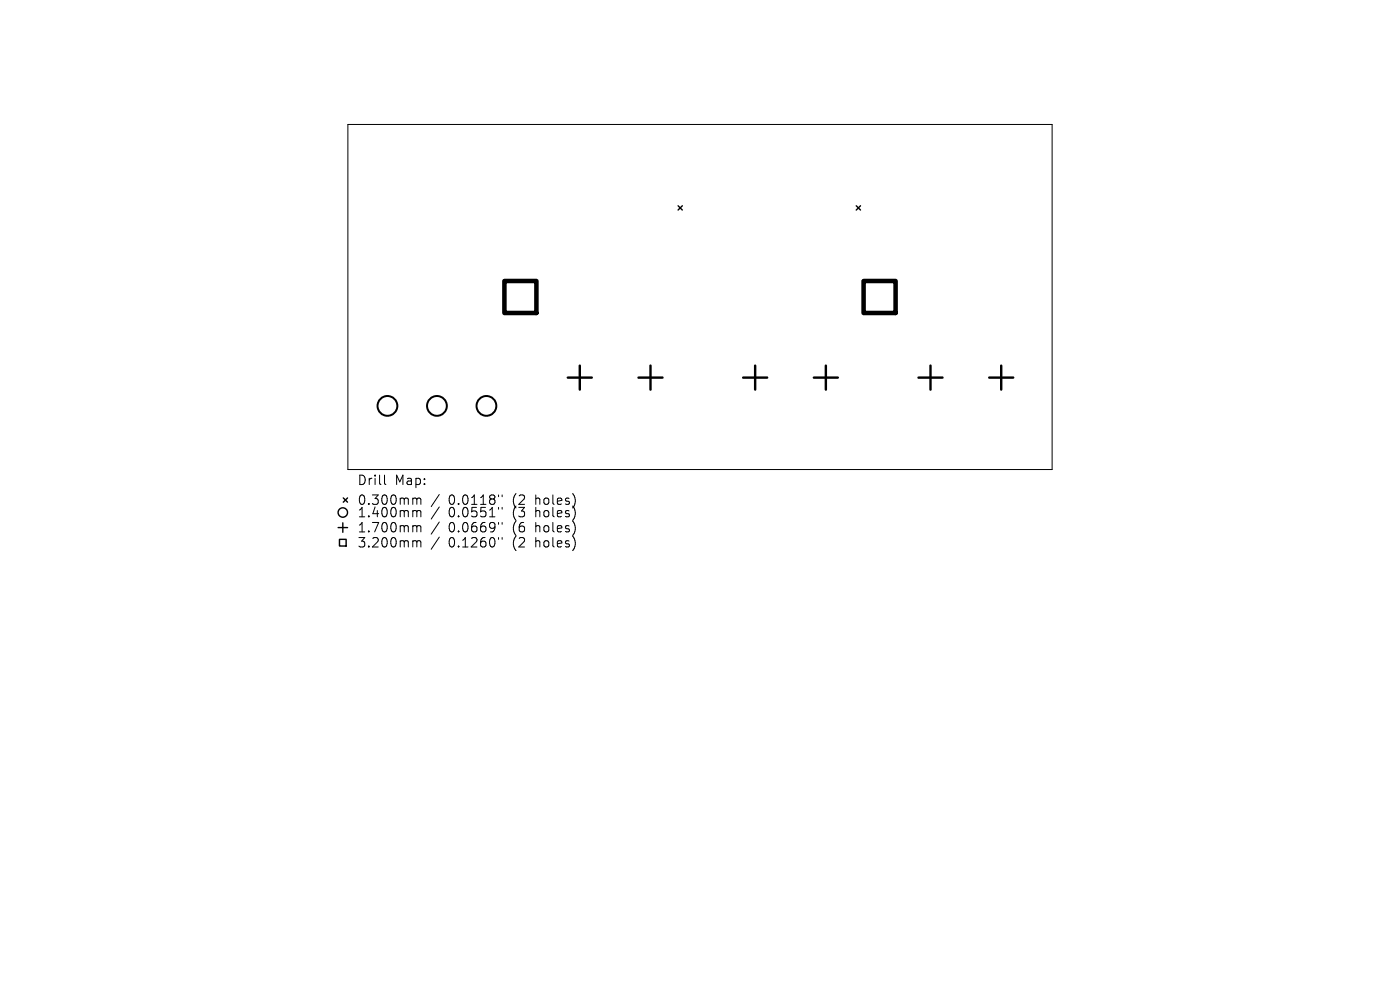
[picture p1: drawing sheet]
<svg xmlns="http://www.w3.org/2000/svg" width="297mm" height="210mm" viewBox="0 0 297 210" stroke-linecap="round" stroke-linejoin="round" font-family="sans-serif">
<defs><g id="words">
<g font-size="2.8">
<text x="75.7" y="103.2">Drill</text>
<text x="75.7" y="107.4">0.300mm</text>
<text x="83.7" y="103.2">Map:</text>
<text x="95.2" y="107.4">0.0118&quot;</text>
<text x="108.9" y="107.4">(2</text>
<text x="113.9" y="107.4">holes)</text>
<text x="75.7" y="110">1.400mm</text>
<text x="75.7" y="113.2">1.700mm</text>
<text x="95.2" y="110">0.0551&quot;</text>
<text x="95.2" y="113.2">0.0669&quot;</text>
<text x="108.9" y="110">(3</text>
<text x="108.9" y="113.2">(6</text>
<text x="113.9" y="110">holes)</text>
<text x="113.9" y="113.2">holes)</text>
<text x="75.7" y="116.4">3.200mm</text>
<text x="95.2" y="116.4">0.1260&quot;</text>
<text x="108.9" y="116.4">(2</text>
<text x="113.9" y="116.4">holes)</text>
</g>
</g></defs>
<g fill="none" stroke="#000" stroke-width=".21">
<path d="M73.8 26.4h149.4v73.2h-149.4zM81.6 100.8v1.7l.3 .3M87.9 105.7l.4 .1 .1 .1M87.9 108.3h.2l.3 .3M87.9 111.5h.2l.3 .3M87.9 114.7h.2l.3 .3M88.4 105.9l.3-.2 .5 .1 .1 1.2M88.4 105.9v1.1M88.4 108.6v1M88.4 111.8v1M88.4 115v1M88.4 108.6l.3-.3 .5 .1 .1 1.2"/>
<path d="M88.4 111.8l.3-.3 .5 .1 .1 1.2M88.4 115l.3-.3 .5 .1 .1 1.2M93.2 104.9l-1.7 2.6M93.2 107.5l-1.7 2.6M93.2 110.7l-1.7 2.6M93.2 113.9l-1.7 2.6M105.8 105v.4M105.8 107.6v.4M105.8 110.8v.4M105.8 114v.4M106.5 105v.4M106.5 107.6v.4"/>
<path d="M106.5 110.8v.4M106.5 114v.4"/>
</g>
<g fill="none" stroke="#000" stroke-width=".3">
<path d="M143.9 43.7l.9 .9M144.8 43.7l-.9 .9M181.7 43.7l.9 .9M182.6 43.7l-.9 .9M71.7 111.9h2M72 114.4h1.4v1.4h-1.4zM72.7 110.9v2M72.8 105.6l.9 .9M73.7 105.6l-.9 .9"/>
<circle cx="72.7" cy="108.7" r="1"/>
</g>
<g fill="none" stroke="#000" stroke-width=".42">
<circle cx="82.2" cy="86.1" r="2.1"/>
<circle cx="92.7" cy="86.1" r="2.1"/>
<circle cx="103.2" cy="86.1" r="2.1"/>
</g>
<path d="M123 77.6v5.1M138 77.6v5.1M160.2 77.6v5.1M175.2 77.6v5.1M197.4 77.6v5.1M212.4 77.6v5.1M120.5 80.1h5.1M135.5 80.1h5.1M157.7 80.1h5.1M172.7 80.1h5.1M194.9 80.1h5.1M209.9 80.1h5.1" fill="none" stroke="#000" stroke-width=".51"/>
<path d="M107 59.6h6.8v6.8h-6.8zM183.2 59.6h6.8v6.8h-6.8z" fill="none" stroke="#000" stroke-width=".96"/>
<use href="#words"/>
</svg>
